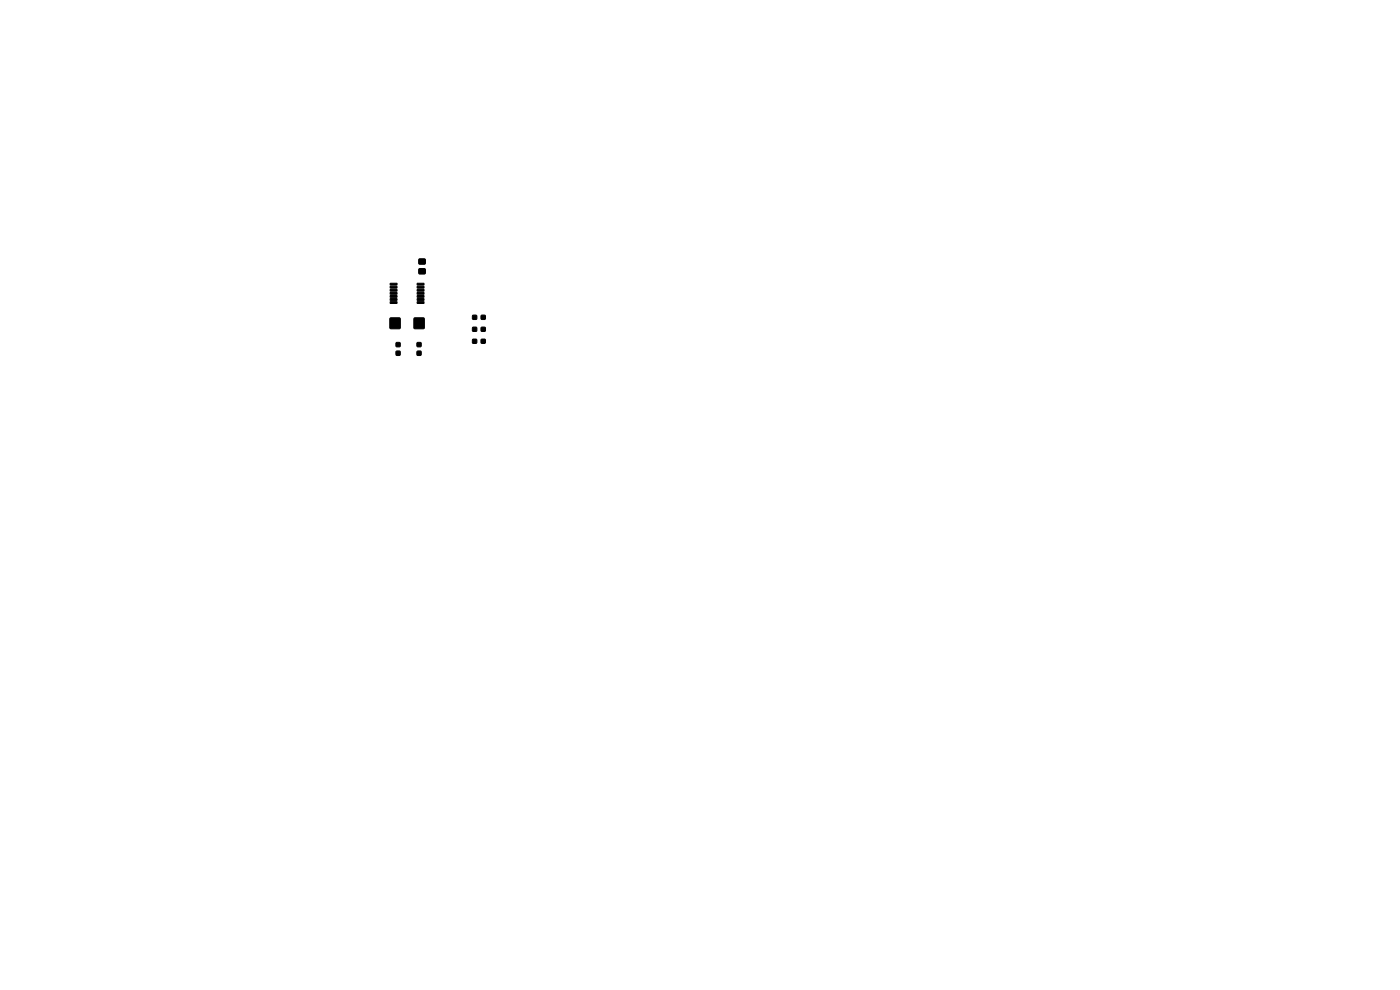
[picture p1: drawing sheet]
<svg xmlns="http://www.w3.org/2000/svg" width="297mm" height="210mm" viewBox="0 0 297 210" stroke-linecap="round" stroke-linejoin="round" font-family="sans-serif">
<g fill="#000" stroke="#000" stroke-width=".21">
<path d="M88.9 55h1.3v1h-1.3zM88.9 57h1.3v1.1h-1.3zM82.8 67.5h2.1v2.2h-2.1zM82.8 60.1h1.4v.3l-1.4 .1zM82.8 60.8l1.4-.1v.4h-1.4zM82.8 61.4h1.4v.3l-1.4 .1zM82.8 62.1l1.4-.1v.4h-1.4zM82.8 62.7h1.4v.3l-1.4 .1zM82.8 63.4l1.4-.1v.4h-1.4zM82.8 64h1.4v.3l-1.4 .1zM84 72.7h.9v.8h-.9zM84 74.5h.9v.8h-.9z"/>
<path d="M87.9 67.5h2.1v2.2h-2.1zM88.5 72.7h.8v.8h-.8zM88.5 74.5h.8v.8h-.8zM88.5 64h1.4l.1 .3-1.5 .1zM88.5 63.4l1.4-.1 .1 .4h-1.5zM88.5 62.7h1.4l.1 .3-1.5 .1zM88.5 62.1l1.4-.1 .1 .4h-1.5zM88.5 61.4h1.4l.1 .3-1.5 .1zM88.5 60.8l1.4-.1 .1 .4h-1.5zM88.5 60.1h1.4l.1 .3-1.5 .1zM100.3 66.9h.8v.8h-.8zM100.3 69.4h.8v.9h-.8z"/>
<path d="M100.3 72h.8v.8h-.8zM102.1 66.9h.8v.8h-.8zM102.1 69.4h.8v.9h-.8zM102.1 72h.8v.8h-.8z"/>
</g>
</svg>
